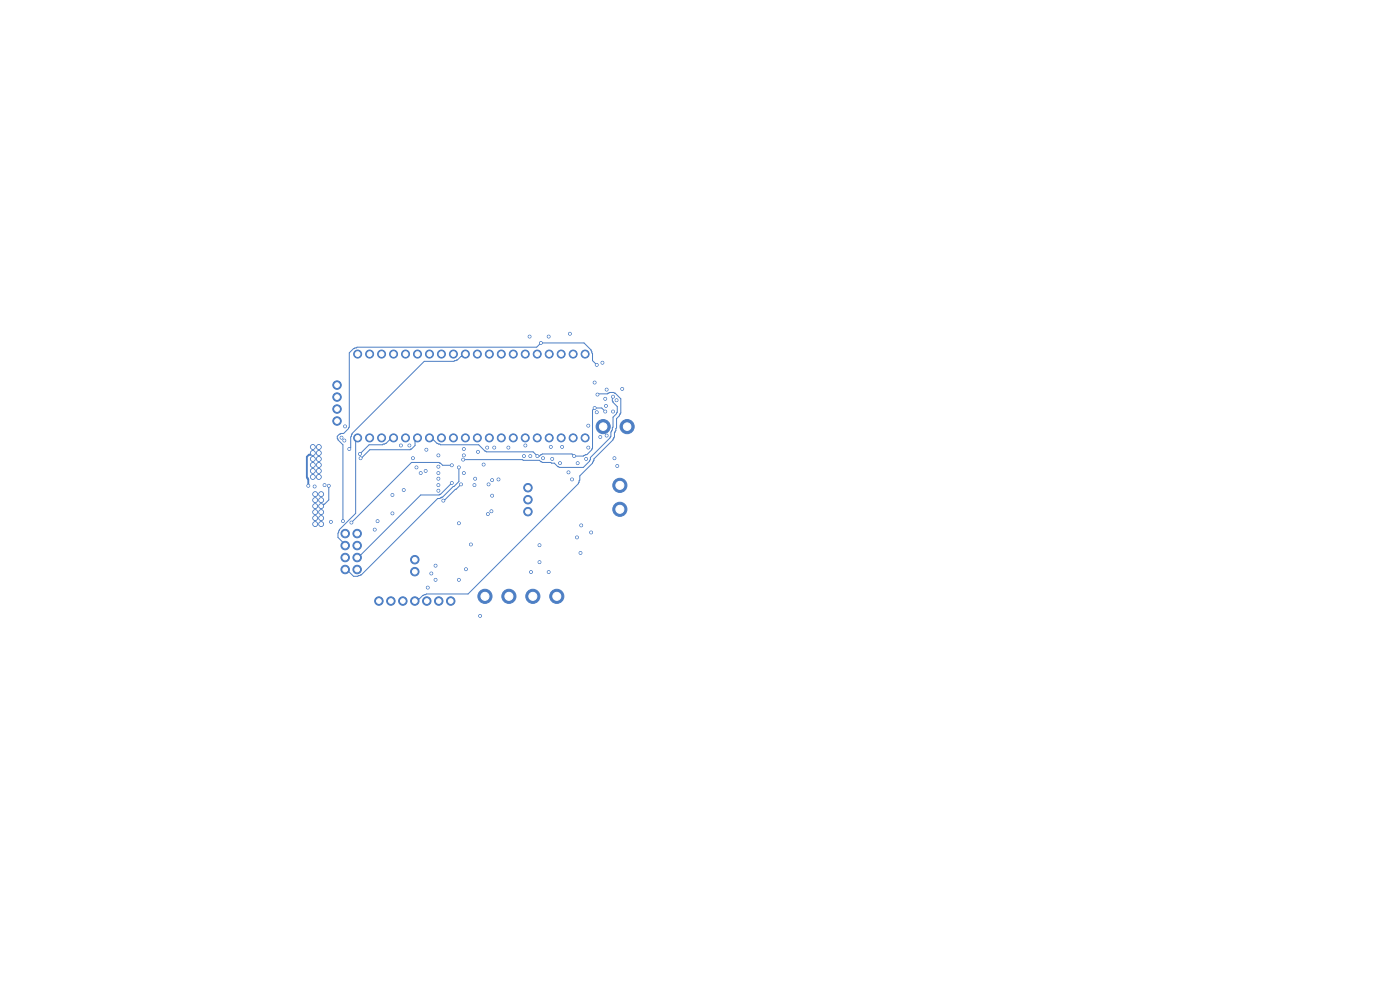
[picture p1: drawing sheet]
<svg xmlns="http://www.w3.org/2000/svg" width="297mm" height="210mm" viewBox="0 0 297 210" stroke-linecap="round" stroke-linejoin="round" font-family="sans-serif">
<g fill="#4d7fc4" stroke="#4d7fc4" stroke-width=".21">
<circle cx="75.9" cy="92.9" r=".85"/>
<circle cx="78.4" cy="92.9" r=".85"/>
<circle cx="80.9" cy="92.9" r=".85"/>
<circle cx="83.5" cy="92.9" r=".85"/>
<circle cx="86" cy="92.9" r=".85"/>
<circle cx="88.6" cy="92.9" r=".85"/>
<circle cx="91.1" cy="92.9" r=".85"/>
<circle cx="93.6" cy="92.9" r=".85"/>
<circle cx="96.2" cy="92.9" r=".85"/>
<circle cx="98.7" cy="92.9" r=".85"/>
<circle cx="101.3" cy="92.9" r=".85"/>
<circle cx="103.8" cy="92.9" r=".85"/>
<circle cx="106.3" cy="92.9" r=".85"/>
<circle cx="108.9" cy="92.9" r=".85"/>
<circle cx="111.4" cy="92.9" r=".85"/>
<circle cx="114" cy="92.9" r=".85"/>
<circle cx="116.5" cy="92.9" r=".85"/>
<circle cx="119" cy="92.9" r=".85"/>
<circle cx="121.6" cy="92.9" r=".85"/>
<circle cx="124.1" cy="92.9" r=".85"/>
<circle cx="124.1" cy="75.1" r=".85"/>
<circle cx="121.6" cy="75.1" r=".85"/>
<circle cx="119" cy="75.1" r=".85"/>
<circle cx="116.5" cy="75.1" r=".85"/>
<circle cx="114" cy="75.1" r=".85"/>
<circle cx="111.4" cy="75.1" r=".85"/>
<circle cx="108.9" cy="75.1" r=".85"/>
<circle cx="106.3" cy="75.1" r=".85"/>
<circle cx="103.8" cy="75.1" r=".85"/>
<circle cx="101.3" cy="75.1" r=".85"/>
<circle cx="98.7" cy="75.1" r=".85"/>
<circle cx="96.2" cy="75.1" r=".85"/>
<circle cx="93.6" cy="75.1" r=".85"/>
<circle cx="91.1" cy="75.1" r=".85"/>
<circle cx="88.6" cy="75.1" r=".85"/>
<circle cx="86" cy="75.1" r=".85"/>
<circle cx="83.5" cy="75.1" r=".85"/>
<circle cx="80.9" cy="75.1" r=".85"/>
<circle cx="78.4" cy="75.1" r=".85"/>
<circle cx="75.9" cy="75.1" r=".85"/>
<circle cx="88" cy="118.7" r=".9"/>
<circle cx="88" cy="121.3" r=".9"/>
<circle cx="102.9" cy="126.5" r="1.5"/>
<circle cx="108" cy="126.5" r="1.5"/>
<circle cx="113" cy="126.5" r="1.5"/>
<circle cx="118.1" cy="126.5" r="1.5"/>
<circle cx="112" cy="103.5" r=".9"/>
<circle cx="112" cy="106" r=".9"/>
<circle cx="112" cy="108.5" r=".9"/>
<circle cx="80.4" cy="127.5" r=".9"/>
<circle cx="82.9" cy="127.5" r=".9"/>
<circle cx="85.5" cy="127.5" r=".9"/>
<circle cx="88" cy="127.5" r=".9"/>
<circle cx="90.5" cy="127.5" r=".9"/>
<circle cx="93.1" cy="127.5" r=".9"/>
<circle cx="95.6" cy="127.5" r=".9"/>
<circle cx="66.4" cy="94.8" r=".51"/>
<circle cx="67.6" cy="94.8" r=".51"/>
<circle cx="66.4" cy="96.1" r=".51"/>
<circle cx="67.6" cy="96.1" r=".51"/>
<circle cx="66.4" cy="97.4" r=".51"/>
<circle cx="67.6" cy="97.4" r=".51"/>
<circle cx="66.4" cy="98.6" r=".51"/>
<circle cx="67.6" cy="98.6" r=".51"/>
<circle cx="66.4" cy="99.9" r=".51"/>
<circle cx="67.6" cy="99.9" r=".51"/>
<circle cx="66.4" cy="101.2" r=".51"/>
<circle cx="67.6" cy="101.2" r=".51"/>
<circle cx="66.9" cy="104.8" r=".51"/>
<circle cx="68.1" cy="104.8" r=".51"/>
<circle cx="66.9" cy="106.1" r=".51"/>
<circle cx="68.1" cy="106.1" r=".51"/>
<circle cx="66.9" cy="107.4" r=".51"/>
<circle cx="68.1" cy="107.4" r=".51"/>
<circle cx="66.9" cy="108.6" r=".51"/>
<circle cx="68.1" cy="108.6" r=".51"/>
<circle cx="66.9" cy="109.9" r=".51"/>
<circle cx="68.1" cy="109.9" r=".51"/>
<circle cx="66.9" cy="111.2" r=".51"/>
<circle cx="68.1" cy="111.2" r=".51"/>
<circle cx="73.2" cy="113.2" r=".9"/>
<circle cx="75.8" cy="113.2" r=".9"/>
<circle cx="73.2" cy="115.7" r=".9"/>
<circle cx="75.8" cy="115.7" r=".9"/>
<circle cx="73.2" cy="118.3" r=".9"/>
<circle cx="75.8" cy="118.3" r=".9"/>
<circle cx="73.2" cy="120.8" r=".9"/>
<circle cx="75.8" cy="120.8" r=".9"/>
<circle cx="131.5" cy="103" r="1.5"/>
<circle cx="131.5" cy="108" r="1.5"/>
<circle cx="128" cy="90.5" r="1.5"/>
<circle cx="133" cy="90.5" r="1.5"/>
<circle cx="71.5" cy="81.7" r=".9"/>
<circle cx="71.5" cy="84.2" r=".9"/>
<circle cx="71.5" cy="86.8" r=".9"/>
<circle cx="71.5" cy="89.3" r=".9"/>
<circle cx="88.4" cy="99.1" r=".3"/>
<circle cx="86.8" cy="94.5" r=".3"/>
<circle cx="123.1" cy="117.3" r=".3"/>
<circle cx="114.4" cy="119.2" r=".3"/>
<circle cx="114.4" cy="115.7" r=".3"/>
<circle cx="104.4" cy="105.1" r=".3"/>
<circle cx="104.3" cy="108.5" r=".3"/>
<circle cx="115.2" cy="97.2" r=".3"/>
<circle cx="107.8" cy="95" r=".3"/>
<circle cx="104.4" cy="101.8" r=".3"/>
<circle cx="97.4" cy="111" r=".3"/>
<circle cx="98.8" cy="120.8" r=".3"/>
<circle cx="97.4" cy="123" r=".3"/>
<circle cx="93" cy="96.6" r=".3"/>
<circle cx="93" cy="99" r=".3"/>
<circle cx="93" cy="100.4" r=".3"/>
<circle cx="93" cy="101.5" r=".3"/>
<circle cx="93" cy="102.9" r=".3"/>
<circle cx="93" cy="104.1" r=".3"/>
<circle cx="98.4" cy="96.6" r=".3"/>
<circle cx="98.4" cy="100.4" r=".3"/>
<circle cx="104.8" cy="95" r=".3"/>
<circle cx="90.3" cy="99.9" r=".3"/>
<circle cx="83.3" cy="105" r=".3"/>
<circle cx="83.3" cy="108.9" r=".3"/>
<circle cx="122.4" cy="114" r=".3"/>
<circle cx="125.4" cy="112.9" r=".3"/>
<circle cx="92.4" cy="123" r=".3"/>
<circle cx="92.4" cy="120" r=".3"/>
<circle cx="128.7" cy="92.4" r=".3"/>
<circle cx="124.8" cy="95" r=".3"/>
<circle cx="116.8" cy="94.8" r=".3"/>
<circle cx="130.8" cy="84.9" r=".3"/>
<circle cx="124.4" cy="97.4" r=".3"/>
<circle cx="112.4" cy="71.4" r=".3"/>
<circle cx="116.4" cy="71.4" r=".3"/>
<circle cx="127.8" cy="77" r=".3"/>
<circle cx="132" cy="82.5" r=".3"/>
<circle cx="120.9" cy="70.8" r=".3"/>
<circle cx="98.4" cy="95.3" r=".3"/>
<circle cx="103.4" cy="95" r=".3"/>
<circle cx="119.2" cy="94.8" r=".3"/>
<circle cx="128.5" cy="86.1" r=".3"/>
<circle cx="130.1" cy="87.3" r=".3"/>
<circle cx="117.1" cy="97.4" r=".3"/>
<circle cx="111.4" cy="94.5" r=".3"/>
<circle cx="126.1" cy="81.1" r=".3"/>
<circle cx="130.9" cy="98.8" r=".3"/>
<circle cx="121.4" cy="101.7" r=".3"/>
<circle cx="100.8" cy="101.5" r=".3"/>
<circle cx="100.7" cy="102.9" r=".3"/>
<circle cx="114" cy="96.8" r=".3"/>
<circle cx="121.8" cy="96.8" r=".3"/>
<circle cx="126.1" cy="86.5" r=".3"/>
<circle cx="128.4" cy="87.3" r=".3"/>
<circle cx="128.7" cy="82.7" r=".3"/>
<circle cx="128.4" cy="84.6" r=".3"/>
<circle cx="122.5" cy="98.3" r=".3"/>
<circle cx="118.8" cy="98.3" r=".3"/>
<circle cx="111.1" cy="96.8" r=".3"/>
<circle cx="98.2" cy="97.5" r=".3"/>
<circle cx="130.1" cy="84.1" r=".3"/>
<circle cx="105.7" cy="101.7" r=".3"/>
<circle cx="103.7" cy="102.7" r=".3"/>
<circle cx="66.7" cy="103.2" r=".3"/>
<circle cx="65.4" cy="103.1" r=".3"/>
<circle cx="73.2" cy="90.4" r=".3"/>
<circle cx="85" cy="94.5" r=".3"/>
<circle cx="87.6" cy="97.2" r=".3"/>
<circle cx="102.6" cy="98.5" r=".3"/>
<circle cx="103.5" cy="109.1" r=".3"/>
<circle cx="99.9" cy="115.5" r=".3"/>
<circle cx="90.7" cy="124.6" r=".3"/>
<circle cx="91.5" cy="121.7" r=".3"/>
<circle cx="79.5" cy="112.4" r=".3"/>
<circle cx="76.3" cy="96.3" r=".3"/>
<circle cx="68.9" cy="102.9" r=".3"/>
<circle cx="116.4" cy="121.4" r=".3"/>
<circle cx="112.7" cy="121.4" r=".3"/>
<circle cx="74.1" cy="95.3" r=".3"/>
<circle cx="90.4" cy="95.4" r=".3"/>
<circle cx="89.3" cy="100.4" r=".3"/>
<circle cx="76.5" cy="97.2" r=".3"/>
<circle cx="69.7" cy="103.1" r=".3"/>
<circle cx="73" cy="93.4" r=".3"/>
<circle cx="112.5" cy="96.8" r=".3"/>
<circle cx="85.7" cy="104" r=".3"/>
<circle cx="95.9" cy="102.5" r=".3"/>
<circle cx="97.4" cy="99.1" r=".3"/>
<circle cx="70.2" cy="110.7" r=".3"/>
<circle cx="97.8" cy="102.7" r=".3"/>
<circle cx="94" cy="106.2" r=".3"/>
<circle cx="72.4" cy="92.8" r=".3"/>
<circle cx="80.1" cy="110.5" r=".3"/>
<circle cx="101.8" cy="130.6" r=".3"/>
<circle cx="101.4" cy="95.8" r=".3"/>
<circle cx="95.8" cy="98.7" r=".3"/>
<circle cx="74.6" cy="110.8" r=".3"/>
<circle cx="120.6" cy="100.2" r=".3"/>
<circle cx="127.4" cy="92.7" r=".3"/>
<circle cx="124.8" cy="90.3" r=".3"/>
<circle cx="130.4" cy="97.2" r=".3"/>
<circle cx="123.3" cy="111.5" r=".3"/>
<circle cx="126.6" cy="87.4" r=".3"/>
<circle cx="126.8" cy="83.7" r=".3"/>
<circle cx="72.7" cy="110.5" r=".3"/>
<circle cx="114.8" cy="72.7" r=".3"/>
<circle cx="126.6" cy="77.4" r=".3"/>
</g>
<g fill="none" stroke="#4d7fc4" stroke-width=".21">
<path d="M98.7 75.1l-.9 .5-.8 .8-.7 .3h-6.3l-15.3 15.3-.3 .7v2.3l-.3 .3M126.6 77.4l-.9-.9v-1.5l-.3-.7-1.5-1.5h-9.2l-.8 .9h-38.2l-.7 .3-.9 .9v15.7l-1.2 1.4a1.71 1.71 0 0 0-1.4 .6l.2 .7 1 1.1v16.2M75.9 92.9l-.5 .7v15.3l-3.4 3.5-.3 .7v.9l1.5 1.7M83.5 92.9l-.9 .4-.7 .8-.8 .3h-2.8l-2 1.9M88.6 92.9l-.5 .7v.9l-1.1 .9h-8.6l-1.9 1.8M95.8 98.7h-1.9l-.8-.6h-5.8l-12.7 12.8M97.4 99.2v3l-3.5 3.3-.6 .3h-.5l-16.1 16.2-.8 .3h-.9l-1-1.1-.8-.4M126.7 83.7l.2-.1h2l.4-.3h.9l.3 .1 1.2 1.2v3l-.3 .6-.6 .6v2l-.5 1v.9l-.2 .6-4.1 4.1-.3 .9-2.7 2.7v.9l-.3 .7-23.4 23.4h-8.9l-.7 .3-.8 .8-.9 .4M128.4 87.3l-.8-.7h-1.4l-.5 .4v8.1l-1.2 1.4h-.3l-.5 .3h-1.9l-.5-.5h-6.2l-.7 .5h-.4l-.9-.9h-9.9l-1.6-1.5h-8.1l-.8-.3-.7-.8-.9-.4M130.1 84.2l-.2 .1a2.14 2.14 0 0 0 1 2 2.2 2.2 0 0 1-.8 2.2v2.1l-.5 1.1v.9l-.2 .3-4.2 4.2-.1 .7-1.4 1.4h-5.1l-1-.9-2.5-.2-.7-.4h-3.4l-.2-.2h-12.6M69.8 103.1v3l-1 .9-.7 .4M95.8 102.5l-2.7 2.5h-3.8l-12.8 12.8-.7 .5"/>
<path d="M97.8 102.8l-3.8 3.4"/>
</g>
<path d="M66.4 96.1l-.6 .4h-.3l-.4 .4v4.4l.3 .4v1.4" fill="none" stroke="#4d7fc4" stroke-width=".4"/>
<g fill="#fff" stroke="#fff" stroke-width=".21">
<circle cx="88.3" cy="99.2" r=".15"/>
<circle cx="86.9" cy="94.5" r=".15"/>
<circle cx="123.2" cy="117.3" r=".15"/>
<circle cx="114.4" cy="119.3" r=".15"/>
<circle cx="114.5" cy="115.6" r=".15"/>
<circle cx="104.4" cy="105.2" r=".15"/>
<circle cx="104.3" cy="108.4" r=".15"/>
<circle cx="115.2" cy="97.2" r=".15"/>
<circle cx="107.9" cy="94.9" r=".15"/>
<circle cx="104.4" cy="101.9" r=".15"/>
<circle cx="97.3" cy="111" r=".15"/>
<circle cx="98.9" cy="120.7" r=".15"/>
<circle cx="97.4" cy="123" r=".15"/>
<circle cx="93" cy="96.6" r=".15"/>
<circle cx="93" cy="99" r=".15"/>
<circle cx="93" cy="100.3" r=".15"/>
<circle cx="93" cy="101.6" r=".15"/>
<circle cx="93" cy="102.9" r=".15"/>
<circle cx="93" cy="104.1" r=".15"/>
<circle cx="98.4" cy="96.6" r=".15"/>
<circle cx="98.4" cy="100.3" r=".15"/>
<circle cx="104.9" cy="94.9" r=".15"/>
<circle cx="90.3" cy="99.9" r=".15"/>
<circle cx="83.2" cy="105" r=".15"/>
<circle cx="83.2" cy="108.9" r=".15"/>
<circle cx="122.4" cy="114" r=".15"/>
<circle cx="125.4" cy="112.9" r=".15"/>
<circle cx="92.4" cy="123" r=".15"/>
<circle cx="92.4" cy="120" r=".15"/>
<circle cx="128.7" cy="92.4" r=".15"/>
<circle cx="124.8" cy="94.9" r=".15"/>
<circle cx="116.8" cy="94.8" r=".15"/>
<circle cx="130.8" cy="84.9" r=".15"/>
<circle cx="124.3" cy="97.3" r=".15"/>
<circle cx="112.3" cy="71.4" r=".15"/>
<circle cx="116.4" cy="71.4" r=".15"/>
<circle cx="127.8" cy="76.9" r=".15"/>
<circle cx="132" cy="82.5" r=".15"/>
<circle cx="120.9" cy="70.8" r=".15"/>
<circle cx="98.4" cy="95.2" r=".15"/>
<circle cx="103.3" cy="94.9" r=".15"/>
<circle cx="119.3" cy="94.8" r=".15"/>
<circle cx="128.5" cy="86.1" r=".15"/>
<circle cx="130" cy="87.3" r=".15"/>
<circle cx="117.1" cy="97.3" r=".15"/>
<circle cx="111.4" cy="94.5" r=".15"/>
<circle cx="126.1" cy="81.2" r=".15"/>
<circle cx="131" cy="98.9" r=".15"/>
<circle cx="121.3" cy="101.7" r=".15"/>
<circle cx="100.8" cy="101.6" r=".15"/>
<circle cx="100.6" cy="102.9" r=".15"/>
<circle cx="114" cy="96.8" r=".15"/>
<circle cx="121.8" cy="96.7" r=".15"/>
<circle cx="126.2" cy="86.5" r=".15"/>
<circle cx="128.4" cy="87.3" r=".15"/>
<circle cx="128.7" cy="82.6" r=".15"/>
<circle cx="128.4" cy="84.6" r=".15"/>
<circle cx="122.6" cy="98.2" r=".15"/>
<circle cx="118.8" cy="98.2" r=".15"/>
<circle cx="111.1" cy="96.7" r=".15"/>
<circle cx="98.2" cy="97.5" r=".15"/>
<circle cx="130" cy="84.2" r=".15"/>
<circle cx="105.7" cy="101.7" r=".15"/>
<circle cx="103.6" cy="102.7" r=".15"/>
<circle cx="66.8" cy="103.2" r=".15"/>
<circle cx="65.4" cy="103" r=".15"/>
<circle cx="73.2" cy="90.5" r=".15"/>
<circle cx="85" cy="94.5" r=".15"/>
<circle cx="87.6" cy="97.2" r=".15"/>
<circle cx="102.6" cy="98.6" r=".15"/>
<circle cx="103.5" cy="109" r=".15"/>
<circle cx="99.9" cy="115.5" r=".15"/>
<circle cx="90.8" cy="124.6" r=".15"/>
<circle cx="91.5" cy="121.6" r=".15"/>
<circle cx="79.5" cy="112.3" r=".15"/>
<circle cx="76.3" cy="96.3" r=".15"/>
<circle cx="68.8" cy="102.9" r=".15"/>
<circle cx="116.4" cy="121.3" r=".15"/>
<circle cx="112.6" cy="121.3" r=".15"/>
<circle cx="74.1" cy="95.2" r=".15"/>
<circle cx="90.4" cy="95.4" r=".15"/>
<circle cx="89.2" cy="100.4" r=".15"/>
<circle cx="76.5" cy="97.2" r=".15"/>
<circle cx="69.8" cy="103" r=".15"/>
<circle cx="73" cy="93.4" r=".15"/>
<circle cx="112.5" cy="96.7" r=".15"/>
<circle cx="85.7" cy="103.9" r=".15"/>
<circle cx="95.9" cy="102.4" r=".15"/>
<circle cx="97.3" cy="99.2" r=".15"/>
<circle cx="70.2" cy="110.7" r=".15"/>
<circle cx="97.8" cy="102.7" r=".15"/>
<circle cx="94" cy="106.2" r=".15"/>
<circle cx="72.5" cy="92.9" r=".15"/>
<circle cx="80.1" cy="110.6" r=".15"/>
<circle cx="101.9" cy="130.7" r=".15"/>
<circle cx="101.4" cy="95.9" r=".15"/>
<circle cx="95.9" cy="98.7" r=".15"/>
<circle cx="74.5" cy="110.9" r=".15"/>
<circle cx="120.6" cy="100.2" r=".15"/>
<circle cx="127.3" cy="92.7" r=".15"/>
<circle cx="124.8" cy="90.3" r=".15"/>
<circle cx="130.3" cy="97.2" r=".15"/>
<circle cx="123.3" cy="111.4" r=".15"/>
<circle cx="126.6" cy="87.5" r=".15"/>
<circle cx="126.7" cy="83.7" r=".15"/>
<circle cx="72.7" cy="110.6" r=".15"/>
<circle cx="114.7" cy="72.8" r=".15"/>
<circle cx="126.6" cy="77.4" r=".15"/>
<circle cx="75.9" cy="92.9" r=".5"/>
<circle cx="78.4" cy="92.9" r=".5"/>
<circle cx="80.9" cy="92.9" r=".5"/>
<circle cx="83.5" cy="92.9" r=".5"/>
<circle cx="86" cy="92.9" r=".5"/>
<circle cx="88.6" cy="92.9" r=".5"/>
<circle cx="91.1" cy="92.9" r=".5"/>
<circle cx="93.6" cy="92.9" r=".5"/>
<circle cx="96.2" cy="92.9" r=".5"/>
<circle cx="98.7" cy="92.9" r=".5"/>
<circle cx="101.3" cy="92.9" r=".5"/>
<circle cx="103.8" cy="92.9" r=".5"/>
<circle cx="106.3" cy="92.9" r=".5"/>
<circle cx="108.9" cy="92.9" r=".5"/>
<circle cx="111.4" cy="92.9" r=".5"/>
<circle cx="114" cy="92.9" r=".5"/>
<circle cx="116.5" cy="92.9" r=".5"/>
<circle cx="119" cy="92.9" r=".5"/>
<circle cx="121.6" cy="92.9" r=".5"/>
<circle cx="124.1" cy="92.9" r=".5"/>
<circle cx="124.1" cy="75.1" r=".5"/>
<circle cx="121.6" cy="75.1" r=".5"/>
<circle cx="119" cy="75.1" r=".5"/>
<circle cx="116.5" cy="75.1" r=".5"/>
<circle cx="114" cy="75.1" r=".5"/>
<circle cx="111.4" cy="75.1" r=".5"/>
<circle cx="108.9" cy="75.1" r=".5"/>
<circle cx="106.3" cy="75.1" r=".5"/>
<circle cx="103.8" cy="75.1" r=".5"/>
<circle cx="101.3" cy="75.1" r=".5"/>
<circle cx="98.7" cy="75.1" r=".5"/>
<circle cx="96.2" cy="75.1" r=".5"/>
<circle cx="93.6" cy="75.1" r=".5"/>
<circle cx="91.1" cy="75.1" r=".5"/>
<circle cx="88.6" cy="75.1" r=".5"/>
<circle cx="86" cy="75.1" r=".5"/>
<circle cx="83.5" cy="75.1" r=".5"/>
<circle cx="80.9" cy="75.1" r=".5"/>
<circle cx="78.4" cy="75.1" r=".5"/>
<circle cx="75.9" cy="75.1" r=".5"/>
<circle cx="88" cy="118.7" r=".5"/>
<circle cx="88" cy="121.3" r=".5"/>
<circle cx="102.9" cy="126.5" r=".85"/>
<circle cx="108" cy="126.5" r=".85"/>
<circle cx="113" cy="126.5" r=".85"/>
<circle cx="118.1" cy="126.5" r=".85"/>
<circle cx="112" cy="103.5" r=".5"/>
<circle cx="112" cy="106" r=".5"/>
<circle cx="112" cy="108.5" r=".5"/>
<circle cx="80.4" cy="127.5" r=".5"/>
<circle cx="82.9" cy="127.5" r=".5"/>
<circle cx="85.5" cy="127.5" r=".5"/>
<circle cx="88" cy="127.5" r=".5"/>
<circle cx="90.5" cy="127.5" r=".5"/>
<circle cx="93.1" cy="127.5" r=".5"/>
<circle cx="95.6" cy="127.5" r=".5"/>
<circle cx="66.4" cy="94.8" r=".33"/>
<circle cx="67.6" cy="94.8" r=".33"/>
<circle cx="66.4" cy="96.1" r=".33"/>
<circle cx="67.6" cy="96.1" r=".33"/>
<circle cx="66.4" cy="97.4" r=".33"/>
<circle cx="67.6" cy="97.4" r=".33"/>
<circle cx="66.4" cy="98.6" r=".33"/>
<circle cx="67.6" cy="98.6" r=".33"/>
<circle cx="66.4" cy="99.9" r=".33"/>
<circle cx="67.6" cy="99.9" r=".33"/>
<circle cx="66.4" cy="101.2" r=".33"/>
<circle cx="67.6" cy="101.2" r=".33"/>
<circle cx="66.9" cy="104.8" r=".32"/>
<circle cx="68.1" cy="104.8" r=".32"/>
<circle cx="66.9" cy="106.1" r=".32"/>
<circle cx="68.1" cy="106.1" r=".32"/>
<circle cx="66.9" cy="107.4" r=".32"/>
<circle cx="68.1" cy="107.4" r=".32"/>
<circle cx="66.9" cy="108.6" r=".32"/>
<circle cx="68.1" cy="108.6" r=".32"/>
<circle cx="66.9" cy="109.9" r=".32"/>
<circle cx="68.1" cy="109.9" r=".32"/>
<circle cx="66.9" cy="111.2" r=".32"/>
<circle cx="68.1" cy="111.2" r=".32"/>
<circle cx="73.2" cy="113.2" r=".5"/>
<circle cx="75.8" cy="113.2" r=".5"/>
<circle cx="73.2" cy="115.7" r=".5"/>
<circle cx="75.8" cy="115.7" r=".5"/>
<circle cx="73.2" cy="118.3" r=".5"/>
<circle cx="75.8" cy="118.3" r=".5"/>
<circle cx="73.2" cy="120.8" r=".5"/>
<circle cx="75.8" cy="120.8" r=".5"/>
<circle cx="131.5" cy="103" r=".85"/>
<circle cx="131.5" cy="108" r=".85"/>
<circle cx="128" cy="90.5" r=".8"/>
<circle cx="133" cy="90.5" r=".8"/>
<circle cx="71.5" cy="81.7" r=".5"/>
<circle cx="71.5" cy="84.2" r=".5"/>
<circle cx="71.5" cy="86.8" r=".5"/>
<circle cx="71.5" cy="89.3" r=".5"/>
</g>
</svg>
